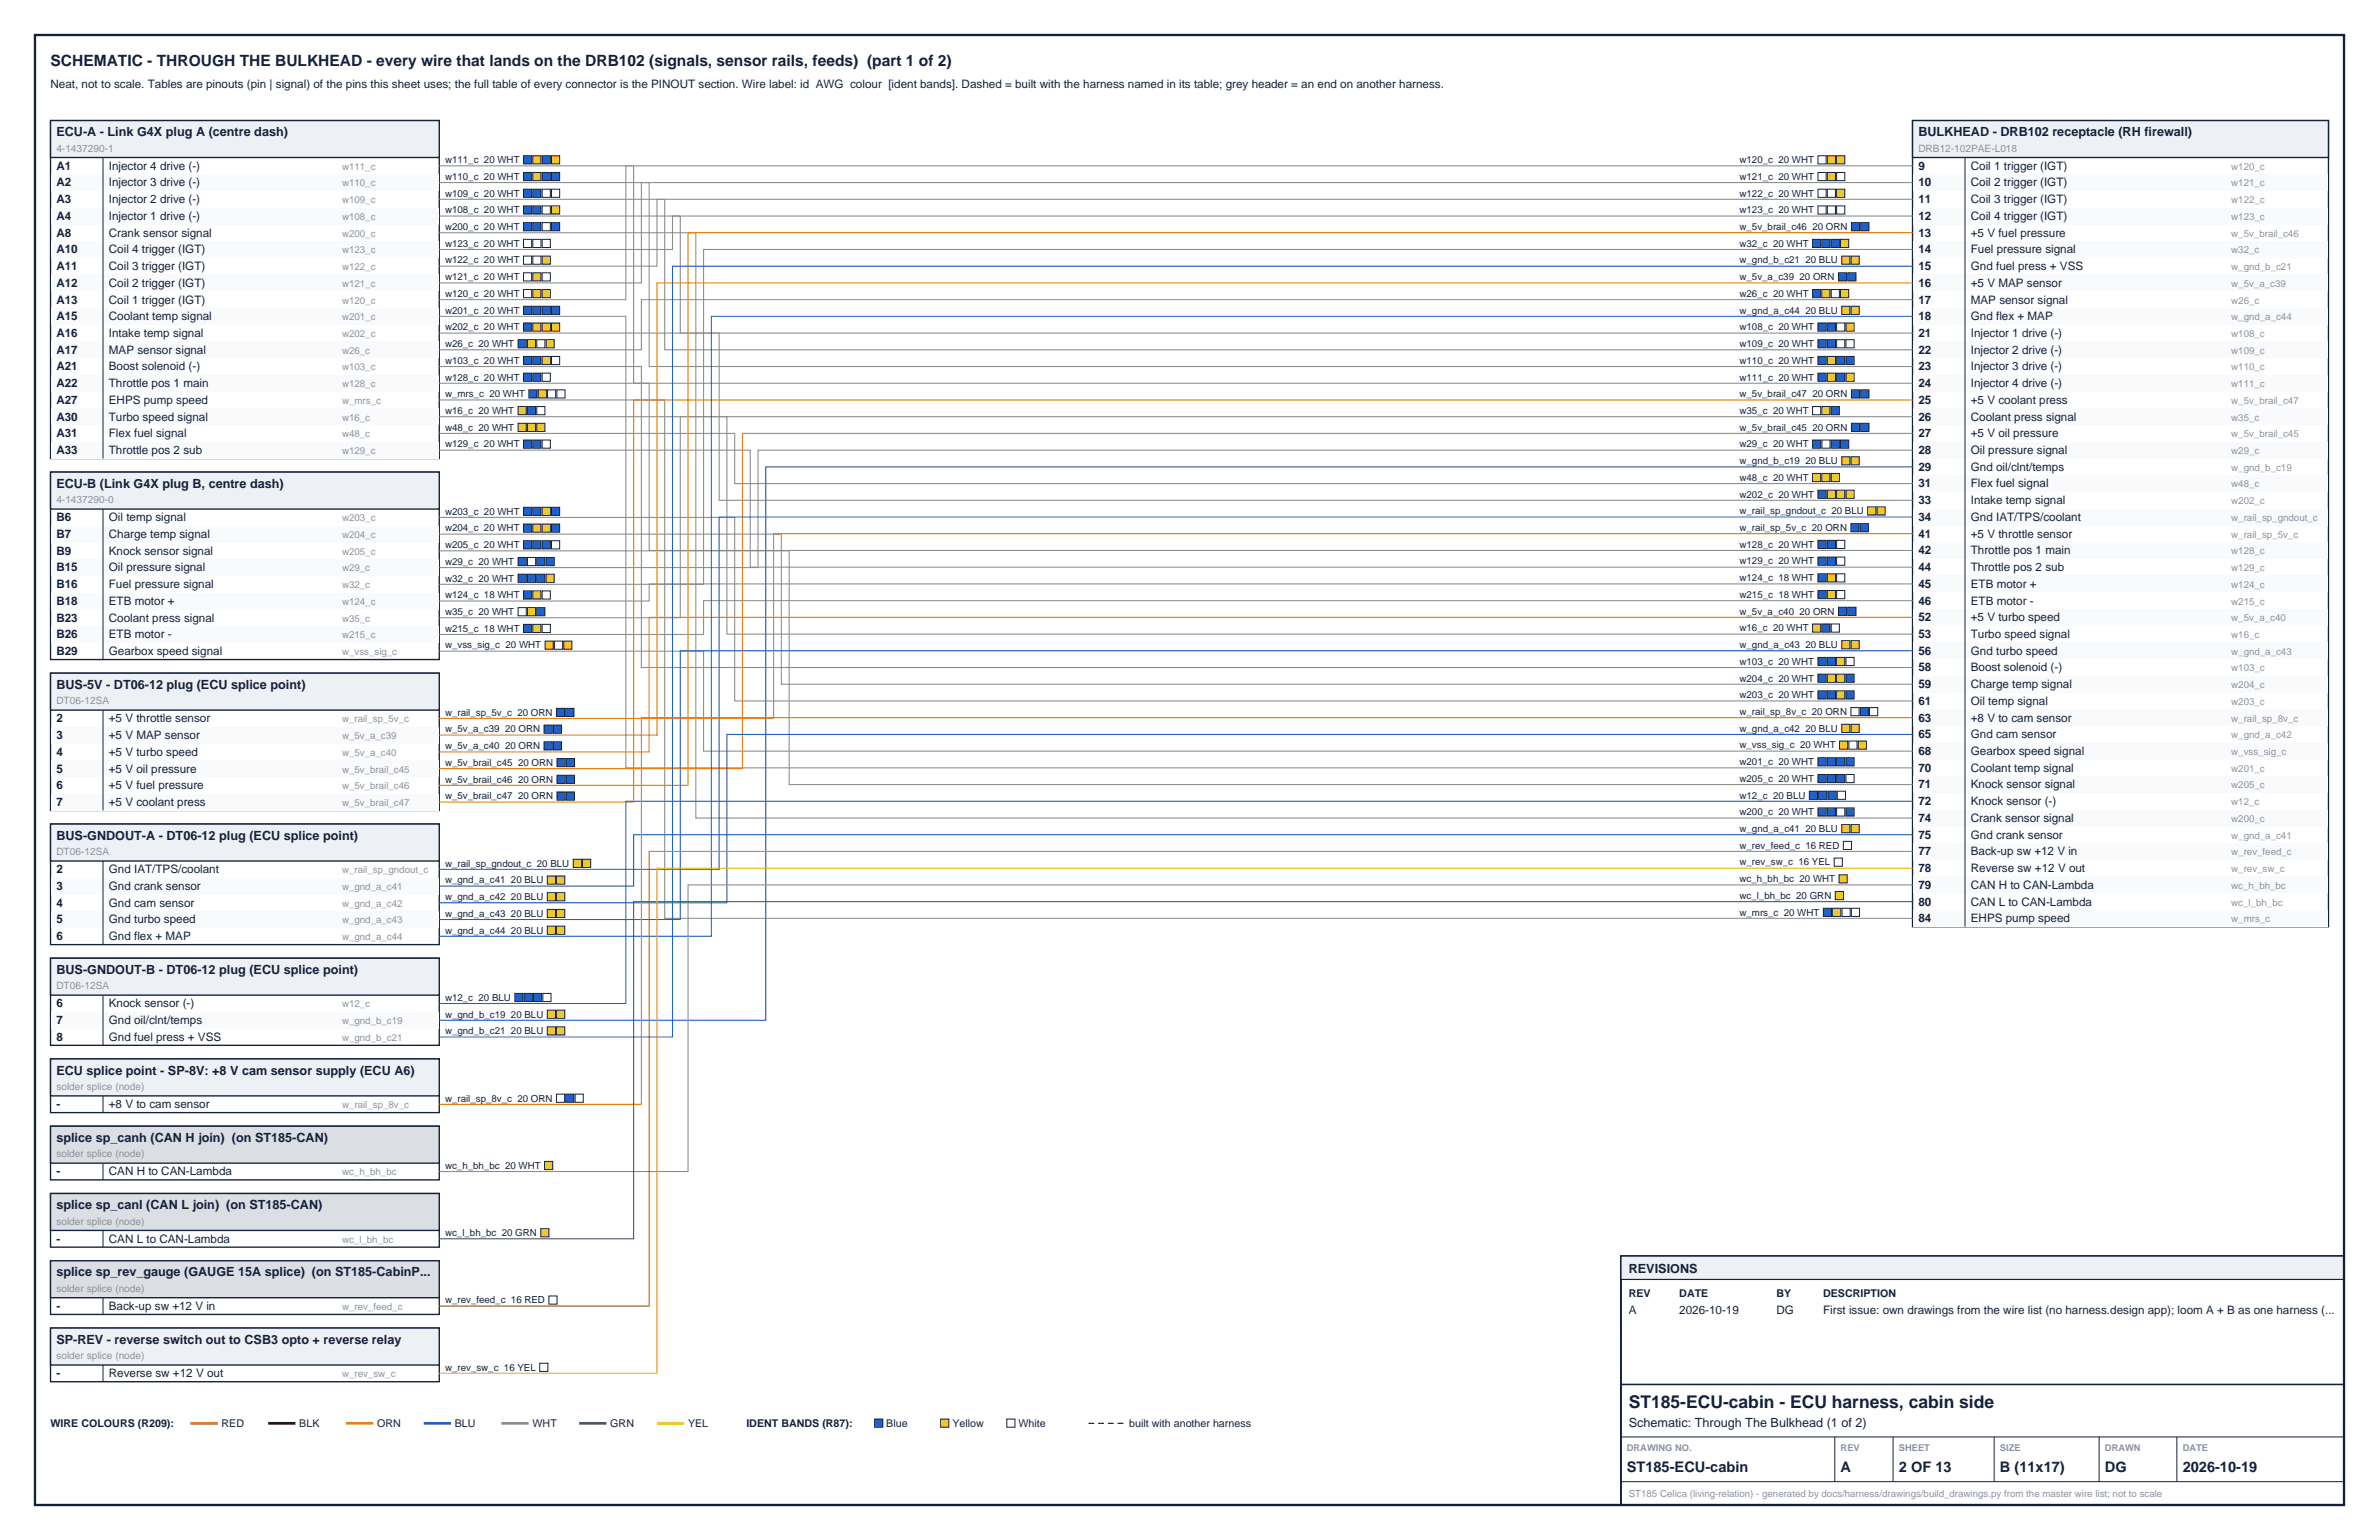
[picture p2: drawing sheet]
<svg xmlns="http://www.w3.org/2000/svg" width="432mm" height="279mm" viewBox="0 0 432 279" stroke-linecap="round" stroke-linejoin="round" font-family="sans-serif">
<defs><g id="words">
<text font-size="3.2" fill="#14213d" x="295.6" y="255.4">ST185-ECU-cabin - ECU harness, cabin side</text>
<text font-size="2.8" fill="#14213d" x="9.2" y="12">SCHEMATIC - THROUGH THE BULKHEAD - every wire that lands on the DRB102 (signals, sensor rails, feeds) (part 1 of 2)</text>
<g font-size="2.6" fill="#14213d">
<text x="295.3" y="267.1">ST185-ECU-cabin</text>
<text x="334.1" y="267.1">A</text>
<text x="344.7" y="267.1">2 OF 13</text>
<text x="363" y="267.1">B (11x17)</text>
<text x="382.1" y="267.1">DG</text>
<text x="396.2" y="267.1">2026-10-19</text>
</g>
<g font-size="2.3" fill="#14213d">
<text x="10.2" y="24.7">ECU-A - Link G4X plug A (centre dash)</text>
<text x="348.2" y="24.7">BULKHEAD - DRB102 receptacle (RH firewall)</text>
<text x="10.2" y="88.5">ECU-B (Link G4X plug B, centre dash)</text>
<text x="10.2" y="125">BUS-5V - DT06-12 plug (ECU splice point)</text>
<text x="10.2" y="152.3">BUS-GNDOUT-A - DT06-12 plug (ECU splice point)</text>
<text x="10.2" y="176.7">BUS-GNDOUT-B - DT06-12 plug (ECU splice point)</text>
<text x="10.2" y="194.9">ECU splice point - SP-8V: +8 V cam sensor supply (ECU A6)</text>
<text x="10.2" y="207.2">splice sp_canh (CAN H join) (on ST185-CAN)</text>
<text x="10.2" y="219.4">splice sp_canl (CAN L join) (on ST185-CAN)</text>
<text x="10.2" y="231.6">splice sp_rev_gauge (GAUGE 15A splice) (on ST185-CabinP...</text>
<text x="295.6" y="230.9">REVISIONS</text>
<text x="10.2" y="243.8">SP-REV - reverse switch out to CSB3 opto + reverse relay</text>
<text x="295.6" y="258.9">Schematic: Through The Bulkhead (1 of 2)</text>
</g>
<g font-size="2.1" fill="#14213d">
<text x="9.2" y="15.9">Neat, not to scale. Tables are pinouts (pin | signal) of the pins this sheet uses; the full table of every connector is the PINOUT section. Wire label: id AWG colour [ident bands]. Dashed = built with the harness named in its table; grey header = an end on another harness.</text>
<text x="10.2" y="30.8">A1</text>
<text x="10.2" y="33.8">A2</text>
<text x="19.8" y="30.8">Injector 4 drive (-)</text>
<text x="19.8" y="33.8">Injector 3 drive (-)</text>
<text x="348.2" y="30.8">9</text>
<text x="348.2" y="33.8">10</text>
<text x="357.7" y="30.8">Coil 1 trigger (IGT)</text>
<text x="357.7" y="33.8">Coil 2 trigger (IGT)</text>
<text x="10.2" y="36.9">A3</text>
<text x="10.2" y="39.9">A4</text>
<text x="19.8" y="36.9">Injector 2 drive (-)</text>
<text x="19.8" y="39.9">Injector 1 drive (-)</text>
<text x="348.2" y="36.9">11</text>
<text x="348.2" y="39.9">12</text>
<text x="357.7" y="36.9">Coil 3 trigger (IGT)</text>
<text x="357.7" y="39.9">Coil 4 trigger (IGT)</text>
<text x="10.2" y="42.9">A8</text>
<text x="10.2" y="46">A10</text>
<text x="19.8" y="42.9">Crank sensor signal</text>
<text x="19.8" y="46">Coil 4 trigger (IGT)</text>
<text x="348.2" y="42.9">13</text>
<text x="348.2" y="46">14</text>
<text x="357.7" y="42.9">+5 V fuel pressure</text>
<text x="357.7" y="46">Fuel pressure signal</text>
<text x="10.2" y="49">A11</text>
<text x="10.2" y="52">A12</text>
<text x="19.8" y="49">Coil 3 trigger (IGT)</text>
<text x="19.8" y="52">Coil 2 trigger (IGT)</text>
<text x="348.2" y="49">15</text>
<text x="348.2" y="52">16</text>
<text x="357.7" y="49">Gnd fuel press + VSS</text>
<text x="357.7" y="52">+5 V MAP sensor</text>
<text x="10.2" y="55.1">A13</text>
<text x="10.2" y="58.1">A15</text>
<text x="19.8" y="55.1">Coil 1 trigger (IGT)</text>
<text x="19.8" y="58.1">Coolant temp signal</text>
<text x="348.2" y="55.1">17</text>
<text x="348.2" y="58.1">18</text>
<text x="357.7" y="55.1">MAP sensor signal</text>
<text x="357.7" y="58.1">Gnd flex + MAP</text>
<text x="10.2" y="61.1">A16</text>
<text x="10.2" y="64.2">A17</text>
<text x="19.8" y="61.1">Intake temp signal</text>
<text x="19.8" y="64.2">MAP sensor signal</text>
<text x="348.2" y="61.1">21</text>
<text x="348.2" y="64.2">22</text>
<text x="357.7" y="61.1">Injector 1 drive (-)</text>
<text x="357.7" y="64.2">Injector 2 drive (-)</text>
<text x="10.2" y="67.2">A21</text>
<text x="10.2" y="70.2">A22</text>
<text x="19.8" y="67.2">Boost solenoid (-)</text>
<text x="19.8" y="70.2">Throttle pos 1 main</text>
<text x="348.2" y="67.2">23</text>
<text x="348.2" y="70.2">24</text>
<text x="357.7" y="67.2">Injector 3 drive (-)</text>
<text x="357.7" y="70.2">Injector 4 drive (-)</text>
<text x="10.2" y="73.3">A27</text>
<text x="10.2" y="76.3">A30</text>
<text x="19.8" y="73.3">EHPS pump speed</text>
<text x="19.8" y="76.3">Turbo speed signal</text>
<text x="348.2" y="73.3">25</text>
<text x="348.2" y="76.3">26</text>
<text x="357.7" y="73.3">+5 V coolant press</text>
<text x="357.7" y="76.3">Coolant press signal</text>
<text x="10.2" y="79.3">A31</text>
<text x="10.2" y="82.4">A33</text>
<text x="19.8" y="79.3">Flex fuel signal</text>
<text x="19.8" y="82.4">Throttle pos 2 sub</text>
<text x="348.2" y="79.3">27</text>
<text x="348.2" y="82.4">28</text>
<text x="357.7" y="79.3">+5 V oil pressure</text>
<text x="357.7" y="82.4">Oil pressure signal</text>
<text x="348.2" y="85.4">29</text>
<text x="348.2" y="88.4">31</text>
<text x="357.7" y="85.4">Gnd oil/clnt/temps</text>
<text x="357.7" y="88.4">Flex fuel signal</text>
<text x="10.2" y="94.6">B6</text>
<text x="19.8" y="94.6">Oil temp signal</text>
<text x="348.2" y="91.5">33</text>
<text x="348.2" y="94.5">34</text>
<text x="357.7" y="91.5">Intake temp signal</text>
<text x="357.7" y="94.5">Gnd IAT/TPS/coolant</text>
<text x="10.2" y="97.6">B7</text>
<text x="10.2" y="100.6">B9</text>
<text x="19.8" y="97.6">Charge temp signal</text>
<text x="19.8" y="100.6">Knock sensor signal</text>
<text x="348.2" y="97.5">41</text>
<text x="348.2" y="100.6">42</text>
<text x="357.7" y="97.5">+5 V throttle sensor</text>
<text x="357.7" y="100.6">Throttle pos 1 main</text>
<text x="10.2" y="103.7">B15</text>
<text x="10.2" y="106.7">B16</text>
<text x="19.8" y="103.7">Oil pressure signal</text>
<text x="19.8" y="106.7">Fuel pressure signal</text>
<text x="348.2" y="103.6">44</text>
<text x="348.2" y="106.6">45</text>
<text x="357.7" y="103.6">Throttle pos 2 sub</text>
<text x="357.7" y="106.6">ETB motor +</text>
<text x="10.2" y="109.7">B18</text>
<text x="10.2" y="112.8">B23</text>
<text x="19.8" y="109.7">ETB motor +</text>
<text x="19.8" y="112.8">Coolant press signal</text>
<text x="348.2" y="109.7">46</text>
<text x="348.2" y="112.7">52</text>
<text x="357.7" y="109.7">ETB motor -</text>
<text x="357.7" y="112.7">+5 V turbo speed</text>
<text x="10.2" y="115.8">B26</text>
<text x="10.2" y="118.9">B29</text>
<text x="19.8" y="115.8">ETB motor -</text>
<text x="19.8" y="118.9">Gearbox speed signal</text>
<text x="348.2" y="115.7">53</text>
<text x="348.2" y="118.8">56</text>
<text x="357.7" y="115.7">Turbo speed signal</text>
<text x="357.7" y="118.8">Gnd turbo speed</text>
<text x="348.2" y="121.8">58</text>
<text x="348.2" y="124.8">59</text>
<text x="357.7" y="121.8">Boost solenoid (-)</text>
<text x="357.7" y="124.8">Charge temp signal</text>
<text x="10.2" y="131.1">2</text>
<text x="19.8" y="131.1">+5 V throttle sensor</text>
<text x="348.2" y="127.9">61</text>
<text x="348.2" y="130.9">63</text>
<text x="357.7" y="127.9">Oil temp signal</text>
<text x="357.7" y="130.9">+8 V to cam sensor</text>
<text x="10.2" y="134.1">3</text>
<text x="10.2" y="137.1">4</text>
<text x="19.8" y="134.1">+5 V MAP sensor</text>
<text x="19.8" y="137.1">+5 V turbo speed</text>
<text x="348.2" y="133.9">65</text>
<text x="348.2" y="137">68</text>
<text x="357.7" y="133.9">Gnd cam sensor</text>
<text x="357.7" y="137">Gearbox speed signal</text>
<text x="10.2" y="140.2">5</text>
<text x="10.2" y="143.2">6</text>
<text x="19.8" y="140.2">+5 V oil pressure</text>
<text x="19.8" y="143.2">+5 V fuel pressure</text>
<text x="348.2" y="140">70</text>
<text x="348.2" y="143.1">71</text>
<text x="357.7" y="140">Coolant temp signal</text>
<text x="357.7" y="143.1">Knock sensor signal</text>
<text x="10.2" y="146.2">7</text>
<text x="19.8" y="146.2">+5 V coolant press</text>
<text x="348.2" y="146.1">72</text>
<text x="348.2" y="149.1">74</text>
<text x="357.7" y="146.1">Knock sensor (-)</text>
<text x="357.7" y="149.1">Crank sensor signal</text>
<text x="348.2" y="152.2">75</text>
<text x="348.2" y="155.2">77</text>
<text x="357.7" y="152.2">Gnd crank sensor</text>
<text x="357.7" y="155.2">Back-up sw +12 V in</text>
<text x="10.2" y="158.4">2</text>
<text x="10.2" y="161.5">3</text>
<text x="19.8" y="158.4">Gnd IAT/TPS/coolant</text>
<text x="19.8" y="161.5">Gnd crank sensor</text>
<text x="348.2" y="158.2">78</text>
<text x="348.2" y="161.3">79</text>
<text x="357.7" y="158.2">Reverse sw +12 V out</text>
<text x="357.7" y="161.3">CAN H to CAN-Lambda</text>
<text x="10.2" y="164.5">4</text>
<text x="10.2" y="167.5">5</text>
<text x="19.8" y="164.5">Gnd cam sensor</text>
<text x="19.8" y="167.5">Gnd turbo speed</text>
<text x="348.2" y="164.3">80</text>
<text x="348.2" y="167.3">84</text>
<text x="357.7" y="164.3">CAN L to CAN-Lambda</text>
<text x="357.7" y="167.3">EHPS pump speed</text>
<text x="10.2" y="170.6">6</text>
<text x="19.8" y="170.6">Gnd flex + MAP</text>
<text x="10.2" y="182.8">6</text>
<text x="10.2" y="185.8">7</text>
<text x="19.8" y="182.8">Knock sensor (-)</text>
<text x="19.8" y="185.8">Gnd oil/clnt/temps</text>
<text x="10.2" y="188.8">8</text>
<text x="19.8" y="188.8">Gnd fuel press + VSS</text>
<text x="10.2" y="201">-</text>
<text x="19.8" y="201">+8 V to cam sensor</text>
<text x="10.2" y="213.3">-</text>
<text x="19.8" y="213.3">CAN H to CAN-Lambda</text>
<text x="10.2" y="225.5">-</text>
<text x="19.8" y="225.5">CAN L to CAN-Lambda</text>
<text x="10.2" y="237.7">-</text>
<text x="19.8" y="237.7">Back-up sw +12 V in</text>
<text x="295.6" y="238.5">A</text>
<text x="304.8" y="238.5">2026-10-19</text>
<text x="322.4" y="238.5">DG</text>
<text x="330.9" y="238.5">First issue: own drawings from the wire list (no harness.design app); loom A + B as one harness (...</text>
<text x="10.2" y="249.9">-</text>
<text x="19.8" y="249.9">Reverse sw +12 V out</text>
</g>
<g font-size="1.9" fill="#14213d">
<text x="295.6" y="235.3">REV</text>
<text x="304.8" y="235.3">DATE</text>
<text x="322.4" y="235.3">BY</text>
<text x="330.9" y="235.3">DESCRIPTION</text>
<text x="9.2" y="258.9">WIRE COLOURS (R209):</text>
<text x="40.2" y="258.9">RED</text>
<text x="54.3" y="258.9">BLK</text>
<text x="68.4" y="258.9">ORN</text>
<text x="82.5" y="258.9">BLU</text>
<text x="96.7" y="258.9">WHT</text>
<text x="110.8" y="258.9">GRN</text>
<text x="124.9" y="258.9">YEL</text>
<text x="135.5" y="258.9">IDENT BANDS (R87):</text>
<text x="160.9" y="258.9">Blue</text>
<text x="172.9" y="258.9">Yellow</text>
<text x="184.9" y="258.9">White</text>
<text x="205" y="258.9">built with another harness</text>
</g>
<g font-size="1.8" fill="#8c919e">
<text x="10.2" y="27.5">4-1437290-1</text>
<text x="348.2" y="27.5">DRB12-102PAE-L018</text>
<text x="62.1" y="30.8">w111_c</text>
<text x="62.1" y="33.8">w110_c</text>
<text x="405" y="30.8">w120_c</text>
<text x="405" y="33.8">w121_c</text>
<text x="62.1" y="36.9">w109_c</text>
<text x="62.1" y="39.9">w108_c</text>
<text x="405" y="36.9">w122_c</text>
<text x="405" y="39.9">w123_c</text>
<text x="62.1" y="42.9">w200_c</text>
<text x="62.1" y="46">w123_c</text>
<text x="405" y="42.9">w_5v_brail_c46</text>
<text x="405" y="46">w32_c</text>
<text x="62.1" y="49">w122_c</text>
<text x="62.1" y="52">w121_c</text>
<text x="405" y="49">w_gnd_b_c21</text>
<text x="405" y="52">w_5v_a_c39</text>
<text x="62.1" y="55.1">w120_c</text>
<text x="62.1" y="58.1">w201_c</text>
<text x="405" y="55.1">w26_c</text>
<text x="405" y="58.1">w_gnd_a_c44</text>
<text x="62.1" y="61.1">w202_c</text>
<text x="62.1" y="64.2">w26_c</text>
<text x="405" y="61.1">w108_c</text>
<text x="405" y="64.2">w109_c</text>
<text x="62.1" y="67.2">w103_c</text>
<text x="62.1" y="70.2">w128_c</text>
<text x="405" y="67.2">w110_c</text>
<text x="405" y="70.2">w111_c</text>
<text x="62.1" y="73.3">w_mrs_c</text>
<text x="62.1" y="76.3">w16_c</text>
<text x="405" y="73.3">w_5v_brail_c47</text>
<text x="405" y="76.3">w35_c</text>
<text x="62.1" y="79.3">w48_c</text>
<text x="62.1" y="82.4">w129_c</text>
<text x="405" y="79.3">w_5v_brail_c45</text>
<text x="405" y="82.4">w29_c</text>
<text x="405" y="85.4">w_gnd_b_c19</text>
<text x="405" y="88.4">w48_c</text>
<text x="10.2" y="91.3">4-1437290-0</text>
<text x="62.1" y="94.6">w203_c</text>
<text x="405" y="91.5">w202_c</text>
<text x="405" y="94.5">w_rail_sp_gndout_c</text>
<text x="62.1" y="97.6">w204_c</text>
<text x="62.1" y="100.6">w205_c</text>
<text x="405" y="97.5">w_rail_sp_5v_c</text>
<text x="405" y="100.6">w128_c</text>
<text x="62.1" y="103.7">w29_c</text>
<text x="62.1" y="106.7">w32_c</text>
<text x="405" y="103.6">w129_c</text>
<text x="405" y="106.6">w124_c</text>
<text x="62.1" y="109.7">w124_c</text>
<text x="62.1" y="112.8">w35_c</text>
<text x="405" y="109.7">w215_c</text>
<text x="405" y="112.7">w_5v_a_c40</text>
<text x="62.1" y="115.8">w215_c</text>
<text x="62.1" y="118.9">w_vss_sig_c</text>
<text x="405" y="115.7">w16_c</text>
<text x="405" y="118.8">w_gnd_a_c43</text>
<text x="405" y="121.8">w103_c</text>
<text x="405" y="124.8">w204_c</text>
<text x="10.2" y="127.8">DT06-12SA</text>
<text x="62.1" y="131.1">w_rail_sp_5v_c</text>
<text x="405" y="127.9">w203_c</text>
<text x="405" y="130.9">w_rail_sp_8v_c</text>
<text x="62.1" y="134.1">w_5v_a_c39</text>
<text x="62.1" y="137.1">w_5v_a_c40</text>
<text x="405" y="133.9">w_gnd_a_c42</text>
<text x="405" y="137">w_vss_sig_c</text>
<text x="62.1" y="140.2">w_5v_brail_c45</text>
<text x="62.1" y="143.2">w_5v_brail_c46</text>
<text x="405" y="140">w201_c</text>
<text x="405" y="143.1">w205_c</text>
<text x="62.1" y="146.2">w_5v_brail_c47</text>
<text x="405" y="146.1">w12_c</text>
<text x="405" y="149.1">w200_c</text>
<text x="10.2" y="155.2">DT06-12SA</text>
<text x="405" y="152.2">w_gnd_a_c41</text>
<text x="405" y="155.2">w_rev_feed_c</text>
<text x="62.1" y="158.4">w_rail_sp_gndout_c</text>
<text x="62.1" y="161.5">w_gnd_a_c41</text>
<text x="405" y="158.2">w_rev_sw_c</text>
<text x="405" y="161.3">wc_h_bh_bc</text>
<text x="62.1" y="164.5">w_gnd_a_c42</text>
<text x="62.1" y="167.5">w_gnd_a_c43</text>
<text x="405" y="164.3">wc_l_bh_bc</text>
<text x="405" y="167.3">w_mrs_c</text>
<text x="62.1" y="170.6">w_gnd_a_c44</text>
<text x="10.2" y="179.5">DT06-12SA</text>
<text x="62.1" y="182.8">w12_c</text>
<text x="62.1" y="185.8">w_gnd_b_c19</text>
<text x="62.1" y="188.8">w_gnd_b_c21</text>
<text x="10.2" y="197.8">solder splice (node)</text>
<text x="62.1" y="201">w_rail_sp_8v_c</text>
<text x="10.2" y="210">solder splice (node)</text>
<text x="62.1" y="213.3">wc_h_bh_bc</text>
<text x="10.2" y="222.2">solder splice (node)</text>
<text x="62.1" y="225.5">wc_l_bh_bc</text>
<text x="10.2" y="234.4">solder splice (node)</text>
<text x="62.1" y="237.7">w_rev_feed_c</text>
<text x="10.2" y="246.6">solder splice (node)</text>
<text x="62.1" y="249.9">w_rev_sw_c</text>
<text x="295.6" y="271.6">ST185 Celica (living-relation) - generated by docs/harness/drawings/build_drawings.py from the master wire list; not to scale</text>
</g>
<g font-size="1.8" fill="#14213d">
<text x="80.8" y="29.6">w111_c 20 WHT</text>
<text x="315.7" y="29.6">w120_c 20 WHT</text>
<text x="80.8" y="32.6">w110_c 20 WHT</text>
<text x="80.8" y="35.7">w109_c 20 WHT</text>
<text x="315.7" y="35.7">w122_c 20 WHT</text>
<text x="315.7" y="32.6">w121_c 20 WHT</text>
<text x="80.8" y="38.7">w108_c 20 WHT</text>
<text x="80.8" y="41.7">w200_c 20 WHT</text>
<text x="315.7" y="38.7">w123_c 20 WHT</text>
<text x="315.7" y="41.7">w_5v_brail_c46 20 ORN</text>
<text x="80.8" y="44.8">w123_c 20 WHT</text>
<text x="80.8" y="47.8">w122_c 20 WHT</text>
<text x="315.7" y="44.8">w32_c 20 WHT</text>
<text x="315.7" y="47.8">w_gnd_b_c21 20 BLU</text>
<text x="80.8" y="50.8">w121_c 20 WHT</text>
<text x="80.8" y="53.9">w120_c 20 WHT</text>
<text x="315.7" y="53.9">w26_c 20 WHT</text>
<text x="315.7" y="50.8">w_5v_a_c39 20 ORN</text>
<text x="80.8" y="56.9">w201_c 20 WHT</text>
<text x="80.8" y="59.9">w202_c 20 WHT</text>
<text x="315.7" y="59.9">w108_c 20 WHT</text>
<text x="315.7" y="56.9">w_gnd_a_c44 20 BLU</text>
<text x="80.8" y="63">w26_c 20 WHT</text>
<text x="315.7" y="63">w109_c 20 WHT</text>
<text x="80.8" y="66">w103_c 20 WHT</text>
<text x="80.8" y="69">w128_c 20 WHT</text>
<text x="315.7" y="69">w111_c 20 WHT</text>
<text x="315.7" y="66">w110_c 20 WHT</text>
<text x="80.8" y="72.1">w_mrs_c 20 WHT</text>
<text x="80.8" y="75.1">w16_c 20 WHT</text>
<text x="315.7" y="75.1">w35_c 20 WHT</text>
<text x="315.7" y="72.1">w_5v_brail_c47 20 ORN</text>
<text x="80.8" y="78.1">w48_c 20 WHT</text>
<text x="80.8" y="81.2">w129_c 20 WHT</text>
<text x="315.7" y="81.2">w29_c 20 WHT</text>
<text x="315.7" y="78.1">w_5v_brail_c45 20 ORN</text>
<text x="315.7" y="87.2">w48_c 20 WHT</text>
<text x="315.7" y="84.2">w_gnd_b_c19 20 BLU</text>
<text x="80.8" y="93.4">w203_c 20 WHT</text>
<text x="315.7" y="90.3">w202_c 20 WHT</text>
<text x="315.7" y="93.3">w_rail_sp_gndout_c 20 BLU</text>
<text x="80.8" y="96.4">w204_c 20 WHT</text>
<text x="80.8" y="99.4">w205_c 20 WHT</text>
<text x="315.7" y="99.4">w128_c 20 WHT</text>
<text x="315.7" y="96.3">w_rail_sp_5v_c 20 ORN</text>
<text x="80.8" y="102.5">w29_c 20 WHT</text>
<text x="80.8" y="105.5">w32_c 20 WHT</text>
<text x="315.7" y="102.4">w129_c 20 WHT</text>
<text x="315.7" y="105.4">w124_c 18 WHT</text>
<text x="80.8" y="108.5">w124_c 18 WHT</text>
<text x="80.8" y="111.6">w35_c 20 WHT</text>
<text x="315.7" y="108.5">w215_c 18 WHT</text>
<text x="315.7" y="111.5">w_5v_a_c40 20 ORN</text>
<text x="80.8" y="114.6">w215_c 18 WHT</text>
<text x="80.8" y="117.7">w_vss_sig_c 20 WHT</text>
<text x="315.7" y="114.5">w16_c 20 WHT</text>
<text x="315.7" y="117.6">w_gnd_a_c43 20 BLU</text>
<text x="315.7" y="120.6">w103_c 20 WHT</text>
<text x="315.7" y="123.6">w204_c 20 WHT</text>
<text x="80.8" y="129.9">w_rail_sp_5v_c 20 ORN</text>
<text x="315.7" y="126.7">w203_c 20 WHT</text>
<text x="315.7" y="129.7">w_rail_sp_8v_c 20 ORN</text>
<text x="80.8" y="132.9">w_5v_a_c39 20 ORN</text>
<text x="80.8" y="135.9">w_5v_a_c40 20 ORN</text>
<text x="315.7" y="135.8">w_vss_sig_c 20 WHT</text>
<text x="315.7" y="132.8">w_gnd_a_c42 20 BLU</text>
<text x="80.8" y="139">w_5v_brail_c45 20 ORN</text>
<text x="80.8" y="142">w_5v_brail_c46 20 ORN</text>
<text x="315.7" y="138.8">w201_c 20 WHT</text>
<text x="315.7" y="141.9">w205_c 20 WHT</text>
<text x="80.8" y="145">w_5v_brail_c47 20 ORN</text>
<text x="315.7" y="147.9">w200_c 20 WHT</text>
<text x="315.7" y="144.9">w12_c 20 BLU</text>
<text x="315.7" y="151">w_gnd_a_c41 20 BLU</text>
<text x="315.7" y="154">w_rev_feed_c 16 RED</text>
<text x="80.8" y="157.2">w_rail_sp_gndout_c 20 BLU</text>
<text x="80.8" y="160.3">w_gnd_a_c41 20 BLU</text>
<text x="315.7" y="160.1">wc_h_bh_bc 20 WHT</text>
<text x="315.7" y="157">w_rev_sw_c 16 YEL</text>
<text x="80.8" y="163.3">w_gnd_a_c42 20 BLU</text>
<text x="80.8" y="166.3">w_gnd_a_c43 20 BLU</text>
<text x="315.7" y="166.1">w_mrs_c 20 WHT</text>
<text x="315.7" y="163.1">wc_l_bh_bc 20 GRN</text>
<text x="80.8" y="169.4">w_gnd_a_c44 20 BLU</text>
<text x="80.8" y="181.6">w12_c 20 BLU</text>
<text x="80.8" y="184.6">w_gnd_b_c19 20 BLU</text>
<text x="80.8" y="187.6">w_gnd_b_c21 20 BLU</text>
<text x="80.8" y="199.8">w_rail_sp_8v_c 20 ORN</text>
<text x="80.8" y="212.1">wc_h_bh_bc 20 WHT</text>
<text x="80.8" y="224.3">wc_l_bh_bc 20 GRN</text>
<text x="80.8" y="236.5">w_rev_feed_c 16 RED</text>
<text x="80.8" y="248.7">w_rev_sw_c 16 YEL</text>
</g>
<g font-size="1.7" fill="#8c919e">
<text x="295.3" y="263.2">DRAWING NO.</text>
<text x="334.1" y="263.2">REV</text>
<text x="344.7" y="263.2">SHEET</text>
<text x="363" y="263.2">SIZE</text>
<text x="382.1" y="263.2">DRAWN</text>
<text x="396.2" y="263.2">DATE</text>
</g>
</g></defs>
<path d="M9.2 21.9h70.5v61.3h-70.5z" fill="none" stroke="#14213d" stroke-width=".25"/>
<path d="M9.2 21.9h70.5v6.7h-70.5z" fill="#edf0f5" stroke="#14213d" stroke-width=".25"/>
<g fill="#f9fafb">
<path d="M9.3 31.6h70.3v3h-70.3z"/>
<path d="M9.3 37.7h70.3v3h-70.3z"/>
<path d="M9.3 43.7h70.3v3.1h-70.3z"/>
<path d="M9.3 49.8h70.3v3h-70.3z"/>
<path d="M9.3 55.9h70.3v3h-70.3z"/>
<path d="M9.3 61.9h70.3v3.1h-70.3z"/>
<path d="M9.3 68h70.3v3h-70.3z"/>
<path d="M9.3 74.1h70.3v3h-70.3z"/>
<path d="M9.3 80.2h70.3v3h-70.3z"/>
</g>
<path d="M18.7 28.6v54.6" fill="none" stroke="#14213d" stroke-width=".18"/>
<path d="M9.2 85.7h70.5v34h-70.5z" fill="none" stroke="#14213d" stroke-width=".25"/>
<path d="M9.2 85.7h70.5v6.7h-70.5z" fill="#edf0f5" stroke="#14213d" stroke-width=".25"/>
<g fill="#f9fafb">
<path d="M9.3 95.4h70.3v3h-70.3z"/>
<path d="M9.3 101.5h70.3v3h-70.3z"/>
<path d="M9.3 107.5h70.3v3.1h-70.3z"/>
<path d="M9.3 113.6h70.3v3h-70.3z"/>
</g>
<path d="M18.7 92.4v27.3" fill="none" stroke="#14213d" stroke-width=".18"/>
<path d="M9.2 122.1h70.5v24.9h-70.5z" fill="none" stroke="#14213d" stroke-width=".25"/>
<path d="M9.2 122.1h70.5v6.7h-70.5z" fill="#edf0f5" stroke="#14213d" stroke-width=".25"/>
<g fill="#f9fafb">
<path d="M9.3 131.9h70.3v3h-70.3z"/>
<path d="M9.3 137.9h70.3v3.1h-70.3z"/>
<path d="M9.3 144h70.3v3h-70.3z"/>
</g>
<path d="M18.7 128.8v18.2" fill="none" stroke="#14213d" stroke-width=".18"/>
<path d="M9.2 149.5h70.5v21.9h-70.5z" fill="none" stroke="#14213d" stroke-width=".25"/>
<path d="M9.2 149.5h70.5v6.7h-70.5z" fill="#edf0f5" stroke="#14213d" stroke-width=".25"/>
<g fill="#f9fafb">
<path d="M9.3 159.2h70.3v3.1h-70.3z"/>
<path d="M9.3 165.3h70.3v3h-70.3z"/>
</g>
<path d="M18.7 156.2v15.2" fill="none" stroke="#14213d" stroke-width=".18"/>
<path d="M9.2 173.8h70.5v15.9h-70.5z" fill="none" stroke="#14213d" stroke-width=".25"/>
<path d="M9.2 173.8h70.5v6.8h-70.5z" fill="#edf0f5" stroke="#14213d" stroke-width=".25"/>
<path d="M9.3 183.6h70.3v3h-70.3z" fill="#f9fafb"/>
<path d="M18.7 180.6v9.1" fill="none" stroke="#14213d" stroke-width=".18"/>
<path d="M9.2 192.1h70.5v9.8h-70.5z" fill="none" stroke="#14213d" stroke-width=".25"/>
<path d="M9.2 192.1h70.5v6.7h-70.5z" fill="#edf0f5" stroke="#14213d" stroke-width=".25"/>
<path d="M18.7 198.8v3.1" fill="none" stroke="#14213d" stroke-width=".18"/>
<path d="M9.2 204.3h70.5v9.8h-70.5z" fill="none" stroke="#14213d" stroke-width=".25"/>
<path d="M9.2 204.3h70.5v6.7h-70.5z" fill="#dbdee3" stroke="#14213d" stroke-width=".25"/>
<path d="M18.7 211v3.1" fill="none" stroke="#14213d" stroke-width=".18"/>
<path d="M9.2 216.5h70.5v9.8h-70.5z" fill="none" stroke="#14213d" stroke-width=".25"/>
<path d="M9.2 216.5h70.5v6.7h-70.5z" fill="#dbdee3" stroke="#14213d" stroke-width=".25"/>
<path d="M18.7 223.2v3.1" fill="none" stroke="#14213d" stroke-width=".18"/>
<path d="M9.2 228.7h70.5v9.8h-70.5z" fill="none" stroke="#14213d" stroke-width=".25"/>
<path d="M9.2 228.7h70.5v6.7h-70.5z" fill="#dbdee3" stroke="#14213d" stroke-width=".25"/>
<path d="M18.7 235.4v3.1" fill="none" stroke="#14213d" stroke-width=".18"/>
<path d="M9.2 240.9h70.5v9.8h-70.5z" fill="none" stroke="#14213d" stroke-width=".25"/>
<path d="M9.2 240.9h70.5v6.7h-70.5z" fill="#edf0f5" stroke="#14213d" stroke-width=".25"/>
<path d="M18.7 247.6v3.1" fill="none" stroke="#14213d" stroke-width=".18"/>
<path d="M347.1 21.9h75.5v146.2h-75.5z" fill="none" stroke="#14213d" stroke-width=".25"/>
<path d="M347.1 21.9h75.5v6.7h-75.5z" fill="#edf0f5" stroke="#14213d" stroke-width=".25"/>
<g fill="#f9fafb">
<path d="M347.3 31.6h75.2v3h-75.2z"/>
<path d="M347.3 37.7h75.2v3h-75.2z"/>
<path d="M347.3 43.7h75.2v3.1h-75.2z"/>
<path d="M347.3 49.8h75.2v3h-75.2z"/>
<path d="M347.3 55.9h75.2v3h-75.2z"/>
<path d="M347.3 61.9h75.2v3.1h-75.2z"/>
<path d="M347.3 68h75.2v3h-75.2z"/>
<path d="M347.3 74.1h75.2v3h-75.2z"/>
<path d="M347.3 80.2h75.2v3h-75.2z"/>
<path d="M347.3 86.2h75.2v3.1h-75.2z"/>
<path d="M347.3 92.3h75.2v3h-75.2z"/>
<path d="M347.3 98.4h75.2v3h-75.2z"/>
<path d="M347.3 104.4h75.2v3.1h-75.2z"/>
<path d="M347.3 110.5h75.2v3h-75.2z"/>
<path d="M347.3 116.6h75.2v3h-75.2z"/>
<path d="M347.3 122.6h75.2v3.1h-75.2z"/>
<path d="M347.3 128.7h75.2v3h-75.2z"/>
<path d="M347.3 134.8h75.2v3h-75.2z"/>
<path d="M347.3 140.8h75.2v3.1h-75.2z"/>
<path d="M347.3 146.9h75.2v3h-75.2z"/>
<path d="M347.3 153h75.2v3h-75.2z"/>
<path d="M347.3 159h75.2v3.1h-75.2z"/>
<path d="M347.3 165.1h75.2v3h-75.2z"/>
</g>
<path d="M356.7 28.6v139.5" fill="none" stroke="#14213d" stroke-width=".18"/>
<path d="M79.7 30.1h35.3v39.4h232.1" fill="none" stroke="#8c8c8c" stroke-width=".19"/>
<path d="M95 28.3h1.5v1.4h-1.5z" fill="#1f61cc" stroke="#14213d" stroke-width=".18"/>
<path d="M96.7 28.3h1.5v1.4h-1.5z" fill="#f2cc1a" stroke="#14213d" stroke-width=".18"/>
<path d="M98.4 28.3h1.5v1.4h-1.5z" fill="#1f61cc" stroke="#14213d" stroke-width=".18"/>
<path d="M100.1 28.3h1.5v1.4h-1.5z" fill="#f2cc1a" stroke="#14213d" stroke-width=".18"/>
<path d="M330 67.7h1.5v1.5h-1.5z" fill="#1f61cc" stroke="#14213d" stroke-width=".18"/>
<path d="M331.7 67.7h1.4v1.5h-1.4z" fill="#f2cc1a" stroke="#14213d" stroke-width=".18"/>
<path d="M333.4 67.7h1.4v1.5h-1.4z" fill="#1f61cc" stroke="#14213d" stroke-width=".18"/>
<path d="M335 67.7h1.5v1.5h-1.5z" fill="#f2cc1a" stroke="#14213d" stroke-width=".18"/>
<path d="M79.7 33.1h38.1v33.4h229.3" fill="none" stroke="#8c8c8c" stroke-width=".19"/>
<path d="M95 31.3h1.5v1.5h-1.5z" fill="#1f61cc" stroke="#14213d" stroke-width=".18"/>
<path d="M96.7 31.3h1.5v1.5h-1.5z" fill="#f2cc1a" stroke="#14213d" stroke-width=".18"/>
<g fill="#1f61cc" stroke="#14213d" stroke-width=".18">
<path d="M98.4 31.3h1.5v1.5h-1.5z"/>
<path d="M100.1 31.3h1.5v1.5h-1.5z"/>
<path d="M330 64.7h1.5v1.4h-1.5z"/>
</g>
<path d="M331.7 64.7h1.4v1.4h-1.4z" fill="#f2cc1a" stroke="#14213d" stroke-width=".18"/>
<g fill="#1f61cc" stroke="#14213d" stroke-width=".18">
<path d="M333.4 64.7h1.4v1.4h-1.4z"/>
<path d="M335 64.7h1.5v1.4h-1.5z"/>
</g>
<path d="M79.7 36.2h40.9v27.3h226.5" fill="none" stroke="#8c8c8c" stroke-width=".19"/>
<g fill="#1f61cc" stroke="#14213d" stroke-width=".18">
<path d="M95 34.3h1.5v1.5h-1.5z"/>
<path d="M96.7 34.3h1.5v1.5h-1.5z"/>
</g>
<g fill="#fff" stroke="#14213d" stroke-width=".18">
<path d="M98.4 34.3h1.5v1.5h-1.5z"/>
<path d="M100.1 34.3h1.5v1.5h-1.5z"/>
</g>
<g fill="#1f61cc" stroke="#14213d" stroke-width=".18">
<path d="M330 61.6h1.5v1.5h-1.5z"/>
<path d="M331.7 61.6h1.4v1.5h-1.4z"/>
</g>
<g fill="#fff" stroke="#14213d" stroke-width=".18">
<path d="M333.4 61.6h1.4v1.5h-1.4z"/>
<path d="M335 61.6h1.5v1.5h-1.5z"/>
</g>
<path d="M79.7 39.2h43.8v21.2h223.6" fill="none" stroke="#8c8c8c" stroke-width=".19"/>
<g fill="#1f61cc" stroke="#14213d" stroke-width=".18">
<path d="M95 37.4h1.5v1.4h-1.5z"/>
<path d="M96.7 37.4h1.5v1.4h-1.5z"/>
</g>
<path d="M98.4 37.4h1.5v1.4h-1.5z" fill="#fff" stroke="#14213d" stroke-width=".18"/>
<path d="M100.1 37.4h1.5v1.4h-1.5z" fill="#f2cc1a" stroke="#14213d" stroke-width=".18"/>
<g fill="#1f61cc" stroke="#14213d" stroke-width=".18">
<path d="M330 58.6h1.5v1.5h-1.5z"/>
<path d="M331.7 58.6h1.4v1.5h-1.4z"/>
</g>
<path d="M333.4 58.6h1.4v1.5h-1.4z" fill="#fff" stroke="#14213d" stroke-width=".18"/>
<path d="M335 58.6h1.5v1.5h-1.5z" fill="#f2cc1a" stroke="#14213d" stroke-width=".18"/>
<path d="M79.7 42.2h46.6v106.2h220.8" fill="none" stroke="#8c8c8c" stroke-width=".19"/>
<g fill="#1f61cc" stroke="#14213d" stroke-width=".18">
<path d="M95 40.4h1.5v1.5h-1.5z"/>
<path d="M96.7 40.4h1.5v1.5h-1.5z"/>
</g>
<path d="M98.4 40.4h1.5v1.5h-1.5z" fill="#fff" stroke="#14213d" stroke-width=".18"/>
<g fill="#1f61cc" stroke="#14213d" stroke-width=".18">
<path d="M100.1 40.4h1.5v1.5h-1.5z"/>
<path d="M330 146.6h1.5v1.5h-1.5z"/>
<path d="M331.7 146.6h1.4v1.5h-1.4z"/>
</g>
<path d="M333.4 146.6h1.4v1.5h-1.4z" fill="#fff" stroke="#14213d" stroke-width=".18"/>
<path d="M335 146.6h1.5v1.5h-1.5z" fill="#1f61cc" stroke="#14213d" stroke-width=".18"/>
<path d="M347.1 39.2h-225v6.1h-42.4" fill="none" stroke="#8c8c8c" stroke-width=".19"/>
<g fill="#fff" stroke="#14213d" stroke-width=".18">
<path d="M95 43.4h1.5v1.5h-1.5z"/>
<path d="M96.7 43.4h1.5v1.5h-1.5z"/>
<path d="M98.4 43.4h1.5v1.5h-1.5z"/>
<path d="M330 37.4h1.5v1.4h-1.5z"/>
<path d="M331.7 37.4h1.4v1.4h-1.4z"/>
<path d="M333.4 37.4h1.4v1.4h-1.4z"/>
</g>
<path d="M347.1 36.2h-227.9v12.1h-39.5" fill="none" stroke="#8c8c8c" stroke-width=".19"/>
<g fill="#fff" stroke="#14213d" stroke-width=".18">
<path d="M95 46.5h1.5v1.4h-1.5z"/>
<path d="M96.7 46.5h1.5v1.4h-1.5z"/>
</g>
<path d="M98.4 46.5h1.5v1.4h-1.5z" fill="#f2cc1a" stroke="#14213d" stroke-width=".18"/>
<g fill="#fff" stroke="#14213d" stroke-width=".18">
<path d="M330 34.3h1.5v1.5h-1.5z"/>
<path d="M331.7 34.3h1.4v1.5h-1.4z"/>
</g>
<path d="M333.4 34.3h1.4v1.5h-1.4z" fill="#f2cc1a" stroke="#14213d" stroke-width=".18"/>
<path d="M347.1 33.1h-230.7v18.2h-36.7" fill="none" stroke="#8c8c8c" stroke-width=".19"/>
<path d="M95 49.5h1.5v1.5h-1.5z" fill="#fff" stroke="#14213d" stroke-width=".18"/>
<path d="M96.7 49.5h1.5v1.5h-1.5z" fill="#f2cc1a" stroke="#14213d" stroke-width=".18"/>
<g fill="#fff" stroke="#14213d" stroke-width=".18">
<path d="M98.4 49.5h1.5v1.5h-1.5z"/>
<path d="M330 31.3h1.5v1.5h-1.5z"/>
</g>
<path d="M331.7 31.3h1.4v1.5h-1.4z" fill="#f2cc1a" stroke="#14213d" stroke-width=".18"/>
<path d="M333.4 31.3h1.4v1.5h-1.4z" fill="#fff" stroke="#14213d" stroke-width=".18"/>
<path d="M347.1 30.1h-233.5v24.3h-33.9" fill="none" stroke="#8c8c8c" stroke-width=".19"/>
<path d="M95 52.5h1.5v1.5h-1.5z" fill="#fff" stroke="#14213d" stroke-width=".18"/>
<g fill="#f2cc1a" stroke="#14213d" stroke-width=".18">
<path d="M96.7 52.5h1.5v1.5h-1.5z"/>
<path d="M98.4 52.5h1.5v1.5h-1.5z"/>
</g>
<path d="M330 28.3h1.5v1.4h-1.5z" fill="#fff" stroke="#14213d" stroke-width=".18"/>
<g fill="#f2cc1a" stroke="#14213d" stroke-width=".18">
<path d="M331.7 28.3h1.4v1.4h-1.4z"/>
<path d="M333.4 28.3h1.4v1.4h-1.4z"/>
</g>
<path d="M79.7 57.4h33.9v81.9h233.5" fill="none" stroke="#8c8c8c" stroke-width=".19"/>
<g fill="#1f61cc" stroke="#14213d" stroke-width=".18">
<path d="M95 55.6h1.5v1.4h-1.5z"/>
<path d="M96.7 55.6h1.5v1.4h-1.5z"/>
<path d="M98.4 55.6h1.5v1.4h-1.5z"/>
<path d="M100.1 55.6h1.5v1.4h-1.5z"/>
<path d="M330 137.5h1.5v1.5h-1.5z"/>
<path d="M331.7 137.5h1.4v1.5h-1.4z"/>
<path d="M333.4 137.5h1.4v1.5h-1.4z"/>
<path d="M335 137.5h1.5v1.5h-1.5z"/>
</g>
<path d="M79.7 60.4h50.8v30.4h216.6" fill="none" stroke="#8c8c8c" stroke-width=".19"/>
<path d="M95 58.6h1.5v1.5h-1.5z" fill="#1f61cc" stroke="#14213d" stroke-width=".18"/>
<g fill="#f2cc1a" stroke="#14213d" stroke-width=".18">
<path d="M96.7 58.6h1.5v1.5h-1.5z"/>
<path d="M98.4 58.6h1.5v1.5h-1.5z"/>
<path d="M100.1 58.6h1.5v1.5h-1.5z"/>
</g>
<path d="M330 88.9h1.5v1.5h-1.5z" fill="#1f61cc" stroke="#14213d" stroke-width=".18"/>
<g fill="#f2cc1a" stroke="#14213d" stroke-width=".18">
<path d="M331.7 88.9h1.4v1.5h-1.4z"/>
<path d="M333.4 88.9h1.4v1.5h-1.4z"/>
<path d="M335 88.9h1.5v1.5h-1.5z"/>
</g>
<path d="M347.1 54.4h-230.7v9.1h-36.7" fill="none" stroke="#8c8c8c" stroke-width=".19"/>
<path d="M94 61.6h1.5v1.5h-1.5z" fill="#1f61cc" stroke="#14213d" stroke-width=".18"/>
<path d="M95.7 61.6h1.5v1.5h-1.5z" fill="#f2cc1a" stroke="#14213d" stroke-width=".18"/>
<path d="M97.4 61.6h1.5v1.5h-1.5z" fill="#fff" stroke="#14213d" stroke-width=".18"/>
<path d="M99.1 61.6h1.5v1.5h-1.5z" fill="#f2cc1a" stroke="#14213d" stroke-width=".18"/>
<path d="M329 52.5h1.5v1.5h-1.5z" fill="#1f61cc" stroke="#14213d" stroke-width=".18"/>
<path d="M330.7 52.5h1.5v1.5h-1.5z" fill="#f2cc1a" stroke="#14213d" stroke-width=".18"/>
<path d="M332.4 52.5h1.5v1.5h-1.5z" fill="#fff" stroke="#14213d" stroke-width=".18"/>
<path d="M334.1 52.5h1.4v1.5h-1.4z" fill="#f2cc1a" stroke="#14213d" stroke-width=".18"/>
<path d="M79.7 66.5h36.7v54.6h230.7" fill="none" stroke="#8c8c8c" stroke-width=".19"/>
<g fill="#1f61cc" stroke="#14213d" stroke-width=".18">
<path d="M95 64.7h1.5v1.4h-1.5z"/>
<path d="M96.7 64.7h1.5v1.4h-1.5z"/>
</g>
<path d="M98.4 64.7h1.5v1.4h-1.5z" fill="#f2cc1a" stroke="#14213d" stroke-width=".18"/>
<path d="M100.1 64.7h1.5v1.4h-1.5z" fill="#fff" stroke="#14213d" stroke-width=".18"/>
<g fill="#1f61cc" stroke="#14213d" stroke-width=".18">
<path d="M330 119.3h1.5v1.5h-1.5z"/>
<path d="M331.7 119.3h1.4v1.5h-1.4z"/>
</g>
<path d="M333.4 119.3h1.4v1.5h-1.4z" fill="#f2cc1a" stroke="#14213d" stroke-width=".18"/>
<path d="M335 119.3h1.5v1.5h-1.5z" fill="#fff" stroke="#14213d" stroke-width=".18"/>
<path d="M79.7 69.5h38.1v30.4h229.3" fill="none" stroke="#8c8c8c" stroke-width=".19"/>
<g fill="#1f61cc" stroke="#14213d" stroke-width=".18">
<path d="M95 67.7h1.5v1.5h-1.5z"/>
<path d="M96.7 67.7h1.5v1.5h-1.5z"/>
</g>
<path d="M98.4 67.7h1.5v1.5h-1.5z" fill="#fff" stroke="#14213d" stroke-width=".18"/>
<g fill="#1f61cc" stroke="#14213d" stroke-width=".18">
<path d="M330 98h1.5v1.5h-1.5z"/>
<path d="M331.7 98h1.4v1.5h-1.4z"/>
</g>
<path d="M333.4 98h1.4v1.5h-1.4z" fill="#fff" stroke="#14213d" stroke-width=".18"/>
<path d="M79.7 72.6h40.9v94h226.5" fill="none" stroke="#8c8c8c" stroke-width=".19"/>
<path d="M96 70.7h1.5v1.5h-1.5z" fill="#1f61cc" stroke="#14213d" stroke-width=".18"/>
<path d="M97.7 70.7h1.5v1.5h-1.5z" fill="#f2cc1a" stroke="#14213d" stroke-width=".18"/>
<g fill="#fff" stroke="#14213d" stroke-width=".18">
<path d="M99.4 70.7h1.5v1.5h-1.5z"/>
<path d="M101.1 70.7h1.5v1.5h-1.5z"/>
</g>
<path d="M330.9 164.8h1.5v1.5h-1.5z" fill="#1f61cc" stroke="#14213d" stroke-width=".18"/>
<path d="M332.6 164.8h1.5v1.5h-1.5z" fill="#f2cc1a" stroke="#14213d" stroke-width=".18"/>
<g fill="#fff" stroke="#14213d" stroke-width=".18">
<path d="M334.3 164.8h1.5v1.5h-1.5z"/>
<path d="M336 164.8h1.5v1.5h-1.5z"/>
</g>
<path d="M79.7 75.6h52.2v39.4h215.2" fill="none" stroke="#8c8c8c" stroke-width=".19"/>
<path d="M94 73.8h1.5v1.4h-1.5z" fill="#f2cc1a" stroke="#14213d" stroke-width=".18"/>
<path d="M95.7 73.8h1.5v1.4h-1.5z" fill="#1f61cc" stroke="#14213d" stroke-width=".18"/>
<path d="M97.4 73.8h1.5v1.4h-1.5z" fill="#fff" stroke="#14213d" stroke-width=".18"/>
<path d="M329 113.2h1.5v1.5h-1.5z" fill="#f2cc1a" stroke="#14213d" stroke-width=".18"/>
<path d="M330.7 113.2h1.5v1.5h-1.5z" fill="#1f61cc" stroke="#14213d" stroke-width=".18"/>
<path d="M332.4 113.2h1.5v1.5h-1.5z" fill="#fff" stroke="#14213d" stroke-width=".18"/>
<path d="M79.7 78.6h53.6v9.1h213.8" fill="none" stroke="#8c8c8c" stroke-width=".19"/>
<g fill="#f2cc1a" stroke="#14213d" stroke-width=".18">
<path d="M94 76.8h1.5v1.5h-1.5z"/>
<path d="M95.7 76.8h1.5v1.5h-1.5z"/>
<path d="M97.4 76.8h1.5v1.5h-1.5z"/>
<path d="M329 85.9h1.5v1.5h-1.5z"/>
<path d="M330.7 85.9h1.5v1.5h-1.5z"/>
<path d="M332.4 85.9h1.5v1.5h-1.5z"/>
</g>
<path d="M79.7 81.7h56.5v21.2h210.9" fill="none" stroke="#8c8c8c" stroke-width=".19"/>
<g fill="#1f61cc" stroke="#14213d" stroke-width=".18">
<path d="M95 79.8h1.5v1.5h-1.5z"/>
<path d="M96.7 79.8h1.5v1.5h-1.5z"/>
</g>
<path d="M98.4 79.8h1.5v1.5h-1.5z" fill="#fff" stroke="#14213d" stroke-width=".18"/>
<g fill="#1f61cc" stroke="#14213d" stroke-width=".18">
<path d="M330 101.1h1.5v1.5h-1.5z"/>
<path d="M331.7 101.1h1.4v1.5h-1.4z"/>
</g>
<path d="M333.4 101.1h1.4v1.5h-1.4z" fill="#fff" stroke="#14213d" stroke-width=".18"/>
<path d="M79.7 93.9h53.6v33.3h213.8" fill="none" stroke="#8c8c8c" stroke-width=".19"/>
<g fill="#1f61cc" stroke="#14213d" stroke-width=".18">
<path d="M95 92h1.5v1.5h-1.5z"/>
<path d="M96.7 92h1.5v1.5h-1.5z"/>
</g>
<path d="M98.4 92h1.5v1.5h-1.5z" fill="#f2cc1a" stroke="#14213d" stroke-width=".18"/>
<g fill="#1f61cc" stroke="#14213d" stroke-width=".18">
<path d="M100.1 92h1.5v1.5h-1.5z"/>
<path d="M330 125.3h1.5v1.5h-1.5z"/>
<path d="M331.7 125.3h1.4v1.5h-1.4z"/>
</g>
<path d="M333.4 125.3h1.4v1.5h-1.4z" fill="#f2cc1a" stroke="#14213d" stroke-width=".18"/>
<path d="M335 125.3h1.5v1.5h-1.5z" fill="#1f61cc" stroke="#14213d" stroke-width=".18"/>
<path d="M79.7 96.9h62.1v27.2h205.3" fill="none" stroke="#8c8c8c" stroke-width=".19"/>
<path d="M95 95.1h1.5v1.5h-1.5z" fill="#1f61cc" stroke="#14213d" stroke-width=".18"/>
<g fill="#f2cc1a" stroke="#14213d" stroke-width=".18">
<path d="M96.7 95.1h1.5v1.5h-1.5z"/>
<path d="M98.4 95.1h1.5v1.5h-1.5z"/>
</g>
<g fill="#1f61cc" stroke="#14213d" stroke-width=".18">
<path d="M100.1 95.1h1.5v1.5h-1.5z"/>
<path d="M330 122.3h1.5v1.5h-1.5z"/>
</g>
<g fill="#f2cc1a" stroke="#14213d" stroke-width=".18">
<path d="M331.7 122.3h1.4v1.5h-1.4z"/>
<path d="M333.4 122.3h1.4v1.5h-1.4z"/>
</g>
<path d="M335 122.3h1.5v1.5h-1.5z" fill="#1f61cc" stroke="#14213d" stroke-width=".18"/>
<path d="M79.7 99.9h63.5v42.4h203.9" fill="none" stroke="#8c8c8c" stroke-width=".19"/>
<g fill="#1f61cc" stroke="#14213d" stroke-width=".18">
<path d="M95 98.1h1.5v1.5h-1.5z"/>
<path d="M96.7 98.1h1.5v1.5h-1.5z"/>
<path d="M98.4 98.1h1.5v1.5h-1.5z"/>
</g>
<path d="M100.1 98.1h1.5v1.5h-1.5z" fill="#fff" stroke="#14213d" stroke-width=".18"/>
<g fill="#1f61cc" stroke="#14213d" stroke-width=".18">
<path d="M330 140.5h1.5v1.5h-1.5z"/>
<path d="M331.7 140.5h1.4v1.5h-1.4z"/>
<path d="M333.4 140.5h1.4v1.5h-1.4z"/>
</g>
<path d="M335 140.5h1.5v1.5h-1.5z" fill="#fff" stroke="#14213d" stroke-width=".18"/>
<path d="M347.1 81.7h-209.5v21.3h-57.9" fill="none" stroke="#8c8c8c" stroke-width=".19"/>
<path d="M94 101.1h1.5v1.5h-1.5z" fill="#1f61cc" stroke="#14213d" stroke-width=".18"/>
<path d="M95.7 101.1h1.5v1.5h-1.5z" fill="#fff" stroke="#14213d" stroke-width=".18"/>
<g fill="#1f61cc" stroke="#14213d" stroke-width=".18">
<path d="M97.4 101.1h1.5v1.5h-1.5z"/>
<path d="M99.1 101.1h1.5v1.5h-1.5z"/>
<path d="M329 79.8h1.5v1.5h-1.5z"/>
</g>
<path d="M330.7 79.8h1.5v1.5h-1.5z" fill="#fff" stroke="#14213d" stroke-width=".18"/>
<g fill="#1f61cc" stroke="#14213d" stroke-width=".18">
<path d="M332.4 79.8h1.5v1.5h-1.5z"/>
<path d="M334.1 79.8h1.4v1.5h-1.4z"/>
</g>
<path d="M347.1 45.3h-219.4v60.7h-48" fill="none" stroke="#8c8c8c" stroke-width=".19"/>
<g fill="#1f61cc" stroke="#14213d" stroke-width=".18">
<path d="M94 104.2h1.5v1.5h-1.5z"/>
<path d="M95.7 104.2h1.5v1.5h-1.5z"/>
<path d="M97.4 104.2h1.5v1.5h-1.5z"/>
</g>
<path d="M99.1 104.2h1.5v1.5h-1.5z" fill="#f2cc1a" stroke="#14213d" stroke-width=".18"/>
<g fill="#1f61cc" stroke="#14213d" stroke-width=".18">
<path d="M329 43.4h1.5v1.5h-1.5z"/>
<path d="M330.7 43.4h1.5v1.5h-1.5z"/>
<path d="M332.4 43.4h1.5v1.5h-1.5z"/>
</g>
<path d="M334.1 43.4h1.4v1.5h-1.4z" fill="#f2cc1a" stroke="#14213d" stroke-width=".18"/>
<path d="M347.1 105.9h-229.3v3.1h-38.1" fill="none" stroke="#8c8c8c" stroke-width=".19"/>
<path d="M95 107.2h1.5v1.5h-1.5z" fill="#1f61cc" stroke="#14213d" stroke-width=".18"/>
<path d="M96.7 107.2h1.5v1.5h-1.5z" fill="#f2cc1a" stroke="#14213d" stroke-width=".18"/>
<path d="M98.4 107.2h1.5v1.5h-1.5z" fill="#fff" stroke="#14213d" stroke-width=".18"/>
<path d="M330 104.1h1.5v1.5h-1.5z" fill="#1f61cc" stroke="#14213d" stroke-width=".18"/>
<path d="M331.7 104.1h1.4v1.5h-1.4z" fill="#f2cc1a" stroke="#14213d" stroke-width=".18"/>
<path d="M333.4 104.1h1.4v1.5h-1.4z" fill="#fff" stroke="#14213d" stroke-width=".18"/>
<path d="M347.1 75.6h-223.6v36.5h-43.8" fill="none" stroke="#8c8c8c" stroke-width=".19"/>
<path d="M94 110.2h1.5v1.5h-1.5z" fill="#fff" stroke="#14213d" stroke-width=".18"/>
<path d="M95.7 110.2h1.5v1.5h-1.5z" fill="#f2cc1a" stroke="#14213d" stroke-width=".18"/>
<path d="M97.4 110.2h1.5v1.5h-1.5z" fill="#1f61cc" stroke="#14213d" stroke-width=".18"/>
<path d="M329 73.8h1.5v1.4h-1.5z" fill="#fff" stroke="#14213d" stroke-width=".18"/>
<path d="M330.7 73.8h1.5v1.4h-1.5z" fill="#f2cc1a" stroke="#14213d" stroke-width=".18"/>
<path d="M332.4 73.8h1.5v1.4h-1.5z" fill="#1f61cc" stroke="#14213d" stroke-width=".18"/>
<path d="M347.1 109h-219.4v6.1h-48" fill="none" stroke="#8c8c8c" stroke-width=".19"/>
<path d="M95 113.3h1.5v1.5h-1.5z" fill="#1f61cc" stroke="#14213d" stroke-width=".18"/>
<path d="M96.7 113.3h1.5v1.5h-1.5z" fill="#f2cc1a" stroke="#14213d" stroke-width=".18"/>
<path d="M98.4 113.3h1.5v1.5h-1.5z" fill="#fff" stroke="#14213d" stroke-width=".18"/>
<path d="M330 107.1h1.5v1.5h-1.5z" fill="#1f61cc" stroke="#14213d" stroke-width=".18"/>
<path d="M331.7 107.1h1.4v1.5h-1.4z" fill="#f2cc1a" stroke="#14213d" stroke-width=".18"/>
<path d="M333.4 107.1h1.4v1.5h-1.4z" fill="#fff" stroke="#14213d" stroke-width=".18"/>
<path d="M79.7 118.1h48v18.2h219.4" fill="none" stroke="#8c8c8c" stroke-width=".19"/>
<path d="M98.9 116.3h1.5v1.5h-1.5z" fill="#f2cc1a" stroke="#14213d" stroke-width=".18"/>
<path d="M100.6 116.3h1.5v1.5h-1.5z" fill="#fff" stroke="#14213d" stroke-width=".18"/>
<g fill="#f2cc1a" stroke="#14213d" stroke-width=".18">
<path d="M102.3 116.3h1.5v1.5h-1.5z"/>
<path d="M333.9 134.4h1.5v1.5h-1.5z"/>
</g>
<path d="M335.6 134.4h1.5v1.5h-1.5z" fill="#fff" stroke="#14213d" stroke-width=".18"/>
<path d="M337.3 134.4h1.5v1.5h-1.5z" fill="#f2cc1a" stroke="#14213d" stroke-width=".18"/>
<path d="M347.1 96.8h-206.7v33.6h-60.7" fill="none" stroke="#ed7300" stroke-width=".19"/>
<g fill="#1f61cc" stroke="#14213d" stroke-width=".18">
<path d="M101 128.5h1.5v1.5h-1.5z"/>
<path d="M102.7 128.5h1.5v1.5h-1.5z"/>
<path d="M335.9 95h1.5v1.5h-1.5z"/>
<path d="M337.6 95h1.5v1.5h-1.5z"/>
</g>
<path d="M347.1 51.3h-227.9v82.1h-39.5" fill="none" stroke="#ed7300" stroke-width=".19"/>
<g fill="#1f61cc" stroke="#14213d" stroke-width=".18">
<path d="M98.7 131.6h1.5v1.4h-1.5z"/>
<path d="M100.4 131.6h1.5v1.4h-1.5z"/>
<path d="M333.7 49.5h1.5v1.5h-1.5z"/>
<path d="M335.4 49.5h1.5v1.5h-1.5z"/>
</g>
<path d="M347.1 112h-229.3v24.4h-38.1" fill="none" stroke="#ed7300" stroke-width=".19"/>
<g fill="#1f61cc" stroke="#14213d" stroke-width=".18">
<path d="M98.7 134.6h1.5v1.5h-1.5z"/>
<path d="M100.4 134.6h1.5v1.5h-1.5z"/>
<path d="M333.7 110.2h1.5v1.5h-1.5z"/>
<path d="M335.4 110.2h1.5v1.5h-1.5z"/>
</g>
<path d="M347.1 78.6h-212.3v60.9h-55.1" fill="none" stroke="#ed7300" stroke-width=".19"/>
<g fill="#1f61cc" stroke="#14213d" stroke-width=".18">
<path d="M101.1 137.6h1.5v1.5h-1.5z"/>
<path d="M102.8 137.6h1.5v1.5h-1.5z"/>
<path d="M336 76.8h1.5v1.5h-1.5z"/>
<path d="M337.7 76.8h1.5v1.5h-1.5z"/>
</g>
<path d="M347.1 42.2h-222.2v100.3h-45.2" fill="none" stroke="#ed7300" stroke-width=".19"/>
<g fill="#1f61cc" stroke="#14213d" stroke-width=".18">
<path d="M101.1 140.7h1.5v1.4h-1.5z"/>
<path d="M102.8 140.7h1.5v1.4h-1.5z"/>
<path d="M336 40.4h1.5v1.5h-1.5z"/>
<path d="M337.7 40.4h1.5v1.5h-1.5z"/>
</g>
<path d="M347.1 72.6h-232.1v72.9h-35.3" fill="none" stroke="#ed7300" stroke-width=".19"/>
<g fill="#1f61cc" stroke="#14213d" stroke-width=".18">
<path d="M101.1 143.7h1.5v1.5h-1.5z"/>
<path d="M102.8 143.7h1.5v1.5h-1.5z"/>
<path d="M336 70.7h1.5v1.5h-1.5z"/>
<path d="M337.7 70.7h1.5v1.5h-1.5z"/>
</g>
<path d="M347.1 93.8h-216.6v63.9h-50.8" fill="none" stroke="#1f61cc" stroke-width=".19"/>
<g fill="#f2cc1a" stroke="#14213d" stroke-width=".18">
<path d="M104 155.9h1.5v1.5h-1.5z"/>
<path d="M105.7 155.9h1.5v1.5h-1.5z"/>
<path d="M339 92h1.5v1.5h-1.5z"/>
<path d="M340.7 92h1.5v1.5h-1.5z"/>
</g>
<path d="M347.1 151.4h-232.1v9.4h-35.3" fill="none" stroke="#1f61cc" stroke-width=".19"/>
<g fill="#f2cc1a" stroke="#14213d" stroke-width=".18">
<path d="M99.3 158.9h1.5v1.5h-1.5z"/>
<path d="M101 158.9h1.5v1.5h-1.5z"/>
<path d="M334.3 149.6h1.5v1.5h-1.5z"/>
<path d="M336 149.6h1.5v1.5h-1.5z"/>
</g>
<path d="M347.1 133.2h-215.2v30.6h-52.2" fill="none" stroke="#1f61cc" stroke-width=".19"/>
<g fill="#f2cc1a" stroke="#14213d" stroke-width=".18">
<path d="M99.3 162h1.5v1.4h-1.5z"/>
<path d="M101 162h1.5v1.4h-1.5z"/>
<path d="M334.3 131.4h1.5v1.5h-1.5z"/>
<path d="M336 131.4h1.5v1.5h-1.5z"/>
</g>
<path d="M347.1 118.1h-223.6v48.7h-43.8" fill="none" stroke="#1f61cc" stroke-width=".19"/>
<g fill="#f2cc1a" stroke="#14213d" stroke-width=".18">
<path d="M99.3 165h1.5v1.5h-1.5z"/>
<path d="M101 165h1.5v1.5h-1.5z"/>
<path d="M334.3 116.2h1.5v1.5h-1.5z"/>
<path d="M336 116.2h1.5v1.5h-1.5z"/>
</g>
<path d="M347.1 57.4h-218v112.5h-49.4" fill="none" stroke="#1f61cc" stroke-width=".19"/>
<g fill="#f2cc1a" stroke="#14213d" stroke-width=".18">
<path d="M99.3 168h1.5v1.5h-1.5z"/>
<path d="M101 168h1.5v1.5h-1.5z"/>
<path d="M334.3 55.6h1.5v1.4h-1.5z"/>
<path d="M336 55.6h1.5v1.4h-1.5z"/>
</g>
<path d="M347.1 145.4h-233.5v36.7h-33.9" fill="none" stroke="#1f61cc" stroke-width=".19"/>
<g fill="#1f61cc" stroke="#14213d" stroke-width=".18">
<path d="M93.5 180.2h1.4v1.5h-1.4z"/>
<path d="M95.1 180.2h1.5v1.5h-1.5z"/>
<path d="M96.8 180.2h1.5v1.5h-1.5z"/>
</g>
<path d="M98.5 180.2h1.5v1.5h-1.5z" fill="#fff" stroke="#14213d" stroke-width=".18"/>
<g fill="#1f61cc" stroke="#14213d" stroke-width=".18">
<path d="M328.4 143.5h1.5v1.5h-1.5z"/>
<path d="M330.1 143.5h1.5v1.5h-1.5z"/>
<path d="M331.8 143.5h1.5v1.5h-1.5z"/>
</g>
<path d="M333.5 143.5h1.5v1.5h-1.5z" fill="#fff" stroke="#14213d" stroke-width=".18"/>
<path d="M347.1 84.7h-208.1v100.4h-59.3" fill="none" stroke="#1f61cc" stroke-width=".19"/>
<g fill="#f2cc1a" stroke="#14213d" stroke-width=".18">
<path d="M99.3 183.3h1.5v1.4h-1.5z"/>
<path d="M101 183.3h1.5v1.4h-1.5z"/>
<path d="M334.3 82.9h1.5v1.4h-1.5z"/>
<path d="M336 82.9h1.5v1.4h-1.5z"/>
</g>
<path d="M347.1 48.3h-225v139.8h-42.4" fill="none" stroke="#1f61cc" stroke-width=".19"/>
<g fill="#f2cc1a" stroke="#14213d" stroke-width=".18">
<path d="M99.3 186.3h1.5v1.5h-1.5z"/>
<path d="M101 186.3h1.5v1.5h-1.5z"/>
<path d="M334.3 46.5h1.5v1.4h-1.5z"/>
<path d="M336 46.5h1.5v1.4h-1.5z"/>
</g>
<path d="M347.1 130.2h-230.7v70.1h-36.7" fill="none" stroke="#ed7300" stroke-width=".19"/>
<path d="M101 198.5h1.5v1.5h-1.5z" fill="#fff" stroke="#14213d" stroke-width=".18"/>
<path d="M102.7 198.5h1.5v1.5h-1.5z" fill="#1f61cc" stroke="#14213d" stroke-width=".18"/>
<g fill="#fff" stroke="#14213d" stroke-width=".18">
<path d="M104.4 198.5h1.5v1.5h-1.5z"/>
<path d="M335.9 128.4h1.5v1.5h-1.5z"/>
</g>
<path d="M337.6 128.4h1.5v1.5h-1.5z" fill="#1f61cc" stroke="#14213d" stroke-width=".18"/>
<path d="M339.3 128.4h1.5v1.5h-1.5z" fill="#fff" stroke="#14213d" stroke-width=".18"/>
<path d="M347.1 160.5h-222.2v52h-45.2" fill="none" stroke="#8c8c8c" stroke-width=".19"/>
<g fill="#f2cc1a" stroke="#14213d" stroke-width=".18">
<path d="M98.8 210.7h1.5v1.5h-1.5z"/>
<path d="M333.8 158.7h1.5v1.5h-1.5z"/>
</g>
<path d="M347.1 163.6h-232.1v61.2h-35.3" fill="none" stroke="#2e8c40" stroke-width=".19"/>
<g fill="#f2cc1a" stroke="#14213d" stroke-width=".18">
<path d="M98.2 222.9h1.4v1.5h-1.4z"/>
<path d="M333.1 161.7h1.5v1.5h-1.5z"/>
</g>
<path d="M347.1 154.5h-229.3v82.5h-38.1" fill="none" stroke="#c72929" stroke-width=".19"/>
<g fill="#fff" stroke="#14213d" stroke-width=".18">
<path d="M99.6 235.1h1.5v1.5h-1.5z"/>
<path d="M334.6 152.6h1.5v1.5h-1.5z"/>
</g>
<path d="M347.1 157.5h-227.9v91.7h-39.5" fill="none" stroke="#d9ad00" stroke-width=".19"/>
<g fill="#fff" stroke="#14213d" stroke-width=".18">
<path d="M98 247.3h1.4v1.5h-1.4z"/>
<path d="M332.9 155.7h1.5v1.5h-1.5z"/>
</g>
<path d="M34.6 258.2h4.9" fill="none" stroke="#c72929" stroke-width=".49"/>
<path d="M48.7 258.2h4.9" fill="none" stroke="#1a1a1a" stroke-width=".49"/>
<path d="M62.8 258.2h4.9" fill="none" stroke="#ed7300" stroke-width=".49"/>
<path d="M76.9 258.2h4.9" fill="none" stroke="#1f61cc" stroke-width=".49"/>
<path d="M91 258.2h5" fill="none" stroke="#8c8c8c" stroke-width=".49"/>
<path d="M105.1 258.2h5" fill="none" stroke="#2e8c40" stroke-width=".49"/>
<path d="M119.2 258.2h5" fill="none" stroke="#d9ad00" stroke-width=".49"/>
<path d="M158.7 257.5h1.5v1.4h-1.5z" fill="#1f61cc" stroke="#14213d" stroke-width=".18"/>
<path d="M170.7 257.5h1.5v1.4h-1.5z" fill="#f2cc1a" stroke="#14213d" stroke-width=".18"/>
<path d="M182.7 257.5h1.5v1.4h-1.5z" fill="#fff" stroke="#14213d" stroke-width=".18"/>
<path d="M197.6 258.2h6.3" fill="none" stroke="#14213d" stroke-width=".21" stroke-dasharray="1.1 .7" stroke-linecap="butt"/>
<path d="M294.2 227.9h131.2v45.1h-131.2z" fill="none" stroke="#14213d" stroke-width=".35"/>
<path d="M294.2 227.9h131.2v4.2h-131.2z" fill="#edf0f5" stroke="#14213d" stroke-width=".21"/>
<path d="M294.2 251.2h131.2" fill="none" stroke="#14213d" stroke-width=".28"/>
<path d="M294.2 260.7h131.2M294.2 268.8h131.2M333 260.7v8.1M343.6 260.7v8.1M361.9 260.7v8.1M381 260.7v8.1M395.1 260.7v8.1" fill="none" stroke="#14213d" stroke-width=".18"/>
<path d="M6.3 6.4h419.1v266.6h-419.1z" fill="none" stroke="#14213d" stroke-width=".42"/>
<use href="#words"/>
</svg>
